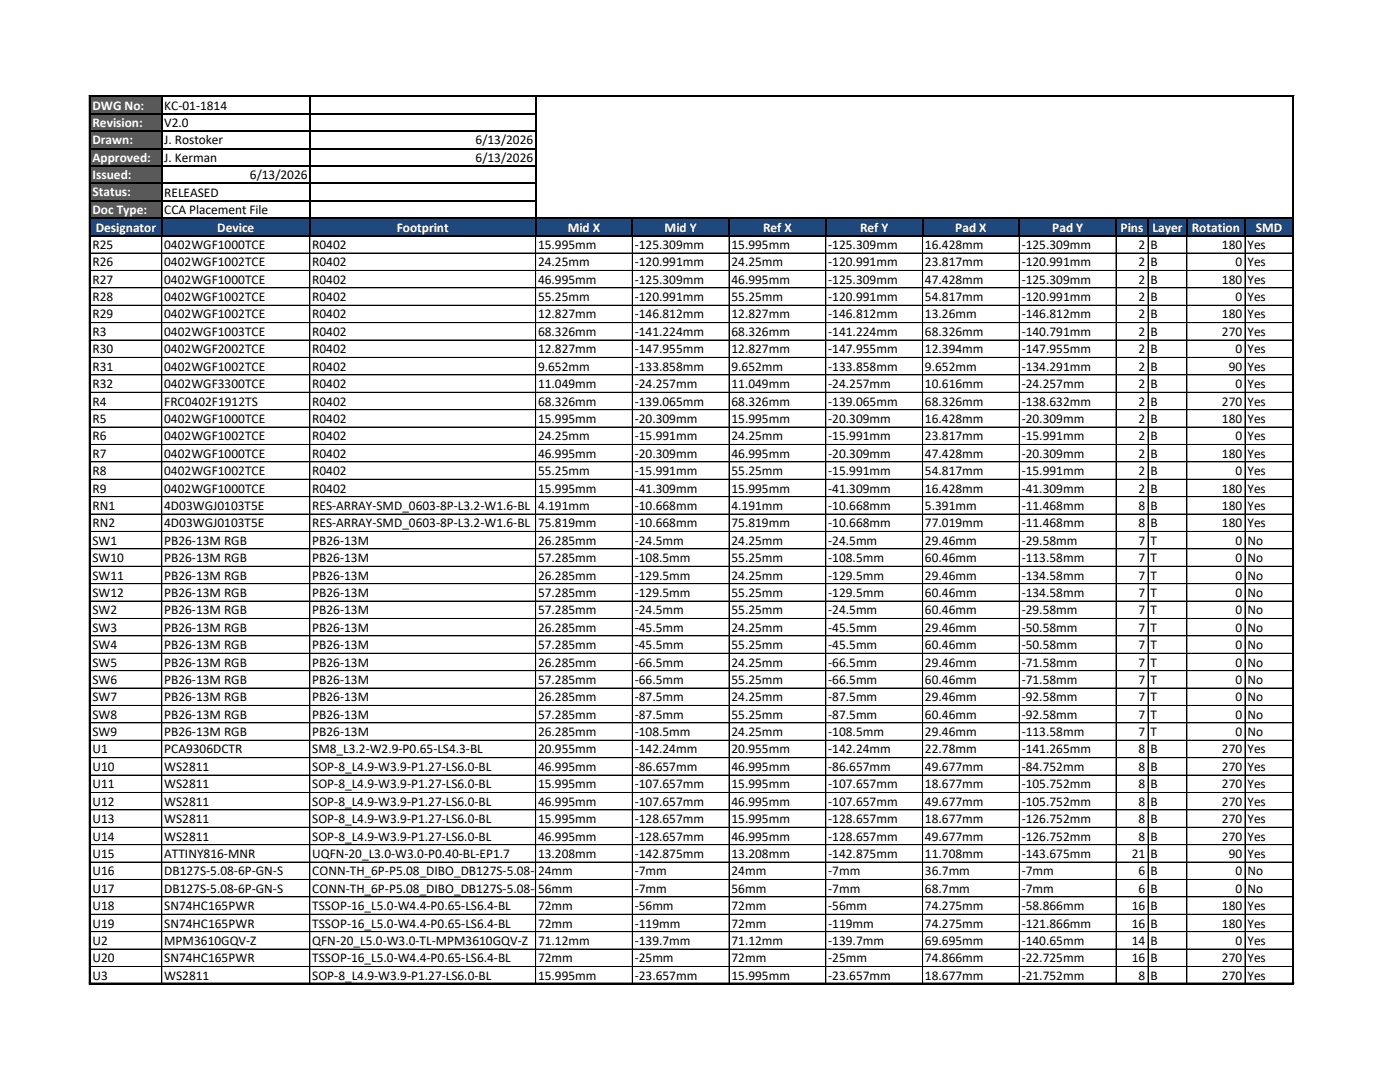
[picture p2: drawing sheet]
<svg xmlns="http://www.w3.org/2000/svg" width="279mm" height="216mm" viewBox="0 0 279 216" stroke-linecap="round" stroke-linejoin="round" font-family="sans-serif">
<defs><g id="words">
<g font-size="2.7" fill="#fff">
<text x="18.5" y="21.9">DWG No:</text>
<text x="18.5" y="25.4">Revision:</text>
<text x="18.5" y="28.8">Drawn:</text>
<text x="18.5" y="32.3">Approved:</text>
<text x="18.5" y="35.8">Issued:</text>
<text x="18.5" y="39.2">Status:</text>
<text x="18.5" y="42.7">Doc Type:</text>
<text x="19.1" y="46.2">Designator</text>
<text x="43.4" y="46.2">Device</text>
<text x="79.2" y="46.2">Footprint</text>
<text x="113.3" y="46.2">Mid X</text>
<text x="132.6" y="46.2">Mid Y</text>
<text x="152.3" y="46.2">Ref X</text>
<text x="171.6" y="46.2">Ref Y</text>
<text x="190.7" y="46.2">Pad X</text>
<text x="210" y="46.2">Pad Y</text>
<text x="223.6" y="46.2">Pins</text>
<text x="230" y="46.2">Layer</text>
<text x="237.9" y="46.2">Rotation</text>
<text x="250.6" y="46.2">SMD</text>
</g>
<g font-size="2.7">
<text x="32.8" y="21.9">KC-01-1814</text>
<text x="32.8" y="25.4">V2.0</text>
<text x="32.8" y="28.8">J. Rostoker</text>
<text x="94.9" y="28.8">6/13/2026</text>
<text x="32.8" y="32.3">J. Kerman</text>
<text x="49.9" y="35.7">6/13/2026</text>
<text x="94.9" y="32.3">6/13/2026</text>
<text x="32.8" y="39.3">RELEASED</text>
<text x="32.8" y="42.7">CCA Placement File</text>
<text x="18.5" y="49.7">R25</text>
<text x="18.5" y="53.1">R26</text>
<text x="32.8" y="49.7">0402WGF1000TCE</text>
<text x="32.8" y="53.1">0402WGF1002TCE</text>
<text x="62.3" y="49.7">R0402</text>
<text x="62.3" y="53.1">R0402</text>
<text x="107.4" y="49.7">15.995mm</text>
<text x="107.4" y="53.1">24.25mm</text>
<text x="126.7" y="49.7">-125.309mm</text>
<text x="126.7" y="53.1">-120.991mm</text>
<text x="146" y="49.7">15.995mm</text>
<text x="146" y="53.1">24.25mm</text>
<text x="165.3" y="49.7">-125.309mm</text>
<text x="165.3" y="53.1">-120.991mm</text>
<text x="184.6" y="49.7">16.428mm</text>
<text x="184.6" y="53.1">23.817mm</text>
<text x="203.9" y="49.7">-125.309mm</text>
<text x="203.9" y="53.1">-120.991mm</text>
<text x="227.2" y="49.7">2</text>
<text x="227.2" y="53.1">2</text>
<text x="229.6" y="49.7">B</text>
<text x="229.6" y="53.1">B</text>
<text x="243.9" y="49.7">180</text>
<text x="246.6" y="53.1">0</text>
<text x="249" y="49.7">Yes</text>
<text x="249" y="53.1">Yes</text>
<text x="18.5" y="56.6">R27</text>
<text x="32.8" y="56.6">0402WGF1000TCE</text>
<text x="62.3" y="56.6">R0402</text>
<text x="107.4" y="56.6">46.995mm</text>
<text x="126.7" y="56.6">-125.309mm</text>
<text x="146" y="56.6">46.995mm</text>
<text x="165.3" y="56.6">-125.309mm</text>
<text x="184.6" y="56.6">47.428mm</text>
<text x="203.9" y="56.6">-125.309mm</text>
<text x="227.2" y="56.6">2</text>
<text x="229.6" y="56.6">B</text>
<text x="243.9" y="56.6">180</text>
<text x="249" y="56.6">Yes</text>
<text x="18.5" y="60.1">R28</text>
<text x="18.5" y="63.5">R29</text>
<text x="32.8" y="60.1">0402WGF1002TCE</text>
<text x="32.8" y="63.5">0402WGF1002TCE</text>
<text x="62.3" y="60.1">R0402</text>
<text x="62.3" y="63.5">R0402</text>
<text x="107.4" y="60.1">55.25mm</text>
<text x="107.4" y="63.5">12.827mm</text>
<text x="126.7" y="60.1">-120.991mm</text>
<text x="126.7" y="63.5">-146.812mm</text>
<text x="146" y="60.1">55.25mm</text>
<text x="146" y="63.5">12.827mm</text>
<text x="165.3" y="60.1">-120.991mm</text>
<text x="165.3" y="63.5">-146.812mm</text>
<text x="184.6" y="60.1">54.817mm</text>
<text x="184.6" y="63.5">13.26mm</text>
<text x="203.9" y="60.1">-120.991mm</text>
<text x="203.9" y="63.5">-146.812mm</text>
<text x="227.2" y="60.1">2</text>
<text x="227.2" y="63.5">2</text>
<text x="229.6" y="60.1">B</text>
<text x="229.6" y="63.5">B</text>
<text x="243.9" y="63.5">180</text>
<text x="246.6" y="60.1">0</text>
<text x="249" y="60.1">Yes</text>
<text x="249" y="63.5">Yes</text>
<text x="18.5" y="67">R3</text>
<text x="18.5" y="70.5">R30</text>
<text x="32.8" y="67">0402WGF1003TCE</text>
<text x="32.8" y="70.5">0402WGF2002TCE</text>
<text x="62.3" y="67">R0402</text>
<text x="62.3" y="70.5">R0402</text>
<text x="107.4" y="67">68.326mm</text>
<text x="107.4" y="70.5">12.827mm</text>
<text x="126.7" y="67">-141.224mm</text>
<text x="126.7" y="70.5">-147.955mm</text>
<text x="146" y="67">68.326mm</text>
<text x="146" y="70.5">12.827mm</text>
<text x="165.3" y="67">-141.224mm</text>
<text x="165.3" y="70.5">-147.955mm</text>
<text x="184.6" y="67">68.326mm</text>
<text x="184.6" y="70.5">12.394mm</text>
<text x="203.9" y="67">-140.791mm</text>
<text x="203.9" y="70.5">-147.955mm</text>
<text x="227.2" y="67">2</text>
<text x="227.2" y="70.5">2</text>
<text x="229.6" y="67">B</text>
<text x="229.6" y="70.5">B</text>
<text x="243.9" y="67">270</text>
<text x="246.6" y="70.5">0</text>
<text x="249" y="67">Yes</text>
<text x="249" y="70.5">Yes</text>
<text x="18.5" y="74">R31</text>
<text x="18.5" y="77.4">R32</text>
<text x="32.8" y="74">0402WGF1002TCE</text>
<text x="32.8" y="77.4">0402WGF3300TCE</text>
<text x="62.3" y="74">R0402</text>
<text x="62.3" y="77.4">R0402</text>
<text x="107.4" y="74">9.652mm</text>
<text x="107.4" y="77.4">11.049mm</text>
<text x="126.7" y="74">-133.858mm</text>
<text x="126.7" y="77.4">-24.257mm</text>
<text x="146" y="74">9.652mm</text>
<text x="146" y="77.4">11.049mm</text>
<text x="165.3" y="74">-133.858mm</text>
<text x="165.3" y="77.4">-24.257mm</text>
<text x="184.6" y="74">9.652mm</text>
<text x="184.6" y="77.4">10.616mm</text>
<text x="203.9" y="74">-134.291mm</text>
<text x="203.9" y="77.4">-24.257mm</text>
<text x="227.2" y="74">2</text>
<text x="227.2" y="77.4">2</text>
<text x="229.6" y="74">B</text>
<text x="229.6" y="77.4">B</text>
<text x="245.2" y="74">90</text>
<text x="246.6" y="77.4">0</text>
<text x="249" y="74">Yes</text>
<text x="249" y="77.4">Yes</text>
<text x="18.5" y="80.9">R4</text>
<text x="32.8" y="80.9">FRC0402F1912TS</text>
<text x="62.3" y="80.9">R0402</text>
<text x="107.4" y="80.9">68.326mm</text>
<text x="126.7" y="80.9">-139.065mm</text>
<text x="146" y="80.9">68.326mm</text>
<text x="165.3" y="80.9">-139.065mm</text>
<text x="184.6" y="80.9">68.326mm</text>
<text x="203.9" y="80.9">-138.632mm</text>
<text x="227.2" y="80.9">2</text>
<text x="229.6" y="80.9">B</text>
<text x="243.9" y="80.9">270</text>
<text x="249" y="80.9">Yes</text>
<text x="18.5" y="84.4">R5</text>
<text x="18.5" y="87.9">R6</text>
<text x="32.8" y="84.4">0402WGF1000TCE</text>
<text x="32.8" y="87.9">0402WGF1002TCE</text>
<text x="62.3" y="84.4">R0402</text>
<text x="62.3" y="87.9">R0402</text>
<text x="107.4" y="84.4">15.995mm</text>
<text x="107.4" y="87.9">24.25mm</text>
<text x="126.7" y="84.4">-20.309mm</text>
<text x="126.7" y="87.9">-15.991mm</text>
<text x="146" y="84.4">15.995mm</text>
<text x="146" y="87.9">24.25mm</text>
<text x="165.3" y="84.4">-20.309mm</text>
<text x="165.3" y="87.9">-15.991mm</text>
<text x="184.6" y="84.4">16.428mm</text>
<text x="184.6" y="87.9">23.817mm</text>
<text x="203.9" y="84.4">-20.309mm</text>
<text x="203.9" y="87.9">-15.991mm</text>
<text x="227.2" y="84.4">2</text>
<text x="227.2" y="87.9">2</text>
<text x="229.6" y="84.4">B</text>
<text x="229.6" y="87.9">B</text>
<text x="243.9" y="84.4">180</text>
<text x="246.6" y="87.9">0</text>
<text x="249" y="84.4">Yes</text>
<text x="249" y="87.9">Yes</text>
<text x="18.5" y="91.3">R7</text>
<text x="18.5" y="94.8">R8</text>
<text x="32.8" y="91.3">0402WGF1000TCE</text>
<text x="32.8" y="94.8">0402WGF1002TCE</text>
<text x="62.3" y="91.3">R0402</text>
<text x="62.3" y="94.8">R0402</text>
<text x="107.4" y="91.3">46.995mm</text>
<text x="107.4" y="94.8">55.25mm</text>
<text x="126.7" y="91.3">-20.309mm</text>
<text x="126.7" y="94.8">-15.991mm</text>
<text x="146" y="91.3">46.995mm</text>
<text x="146" y="94.8">55.25mm</text>
<text x="165.3" y="91.3">-20.309mm</text>
<text x="165.3" y="94.8">-15.991mm</text>
<text x="184.6" y="91.3">47.428mm</text>
<text x="184.6" y="94.8">54.817mm</text>
<text x="203.9" y="91.3">-20.309mm</text>
<text x="203.9" y="94.8">-15.991mm</text>
<text x="227.2" y="91.3">2</text>
<text x="227.2" y="94.8">2</text>
<text x="229.6" y="91.3">B</text>
<text x="229.6" y="94.8">B</text>
<text x="243.9" y="91.3">180</text>
<text x="246.6" y="94.8">0</text>
<text x="249" y="91.3">Yes</text>
<text x="249" y="94.8">Yes</text>
<text x="18.5" y="98.3">R9</text>
<text x="18.5" y="101.7">RN1</text>
<text x="32.8" y="98.3">0402WGF1000TCE</text>
<text x="32.8" y="101.7">4D03WGJ0103T5E</text>
<text x="62.3" y="98.3">R0402</text>
<text x="62.3" y="101.7">RES-ARRAY-SMD_0603-8P-L3.2-W1.6-BL</text>
<text x="107.4" y="98.3">15.995mm</text>
<text x="107.4" y="101.7">4.191mm</text>
<text x="126.7" y="98.3">-41.309mm</text>
<text x="126.7" y="101.7">-10.668mm</text>
<text x="146" y="98.3">15.995mm</text>
<text x="146" y="101.7">4.191mm</text>
<text x="165.3" y="98.3">-41.309mm</text>
<text x="165.3" y="101.7">-10.668mm</text>
<text x="184.6" y="98.3">16.428mm</text>
<text x="184.6" y="101.7">5.391mm</text>
<text x="203.9" y="98.3">-41.309mm</text>
<text x="203.9" y="101.7">-11.468mm</text>
<text x="227.2" y="98.3">2</text>
<text x="227.2" y="101.7">8</text>
<text x="229.6" y="98.3">B</text>
<text x="229.6" y="101.7">B</text>
<text x="243.9" y="98.3">180</text>
<text x="243.9" y="101.7">180</text>
<text x="249" y="98.3">Yes</text>
<text x="249" y="101.7">Yes</text>
<text x="18.5" y="105.2">RN2</text>
<text x="32.8" y="105.2">4D03WGJ0103T5E</text>
<text x="62.3" y="105.2">RES-ARRAY-SMD_0603-8P-L3.2-W1.6-BL</text>
<text x="107.4" y="105.2">75.819mm</text>
<text x="126.7" y="105.2">-10.668mm</text>
<text x="146" y="105.2">75.819mm</text>
<text x="165.3" y="105.2">-10.668mm</text>
<text x="184.6" y="105.2">77.019mm</text>
<text x="203.9" y="105.2">-11.468mm</text>
<text x="227.2" y="105.2">8</text>
<text x="229.6" y="105.2">B</text>
<text x="243.9" y="105.2">180</text>
<text x="249" y="105.2">Yes</text>
<text x="18.5" y="108.7">SW1</text>
<text x="18.5" y="112.2">SW10</text>
<text x="32.8" y="108.7">PB26-13M RGB</text>
<text x="32.8" y="112.2">PB26-13M RGB</text>
<text x="62.3" y="108.7">PB26-13M</text>
<text x="62.3" y="112.2">PB26-13M</text>
<text x="107.4" y="108.7">26.285mm</text>
<text x="107.4" y="112.2">57.285mm</text>
<text x="126.7" y="108.7">-24.5mm</text>
<text x="126.7" y="112.2">-108.5mm</text>
<text x="146" y="108.7">24.25mm</text>
<text x="146" y="112.2">55.25mm</text>
<text x="165.3" y="108.7">-24.5mm</text>
<text x="165.3" y="112.2">-108.5mm</text>
<text x="184.6" y="108.7">29.46mm</text>
<text x="184.6" y="112.2">60.46mm</text>
<text x="203.9" y="108.7">-29.58mm</text>
<text x="203.9" y="112.2">-113.58mm</text>
<text x="227.2" y="108.7">7</text>
<text x="227.2" y="112.2">7</text>
<text x="229.6" y="108.7">T</text>
<text x="229.6" y="112.2">T</text>
<text x="246.6" y="108.7">0</text>
<text x="246.6" y="112.2">0</text>
<text x="249" y="108.7">No</text>
<text x="249" y="112.2">No</text>
<text x="18.5" y="115.6">SW11</text>
<text x="18.5" y="119.1">SW12</text>
<text x="32.8" y="115.6">PB26-13M RGB</text>
<text x="32.8" y="119.1">PB26-13M RGB</text>
<text x="62.3" y="115.6">PB26-13M</text>
<text x="62.3" y="119.1">PB26-13M</text>
<text x="107.4" y="115.6">26.285mm</text>
<text x="107.4" y="119.1">57.285mm</text>
<text x="126.7" y="115.6">-129.5mm</text>
<text x="126.7" y="119.1">-129.5mm</text>
<text x="146" y="115.6">24.25mm</text>
<text x="146" y="119.1">55.25mm</text>
<text x="165.3" y="115.6">-129.5mm</text>
<text x="165.3" y="119.1">-129.5mm</text>
<text x="184.6" y="115.6">29.46mm</text>
<text x="184.6" y="119.1">60.46mm</text>
<text x="203.9" y="115.6">-134.58mm</text>
<text x="203.9" y="119.1">-134.58mm</text>
<text x="227.2" y="115.6">7</text>
<text x="227.2" y="119.1">7</text>
<text x="229.6" y="115.6">T</text>
<text x="229.6" y="119.1">T</text>
<text x="246.6" y="115.6">0</text>
<text x="246.6" y="119.1">0</text>
<text x="249" y="115.6">No</text>
<text x="249" y="119.1">No</text>
<text x="18.5" y="122.6">SW2</text>
<text x="32.8" y="122.6">PB26-13M RGB</text>
<text x="62.3" y="122.6">PB26-13M</text>
<text x="107.4" y="122.6">57.285mm</text>
<text x="126.7" y="122.6">-24.5mm</text>
<text x="146" y="122.6">55.25mm</text>
<text x="165.3" y="122.6">-24.5mm</text>
<text x="184.6" y="122.6">60.46mm</text>
<text x="203.9" y="122.6">-29.58mm</text>
<text x="227.2" y="122.6">7</text>
<text x="229.6" y="122.6">T</text>
<text x="246.6" y="122.6">0</text>
<text x="249" y="122.6">No</text>
<text x="18.5" y="126.1">SW3</text>
<text x="18.5" y="129.5">SW4</text>
<text x="32.8" y="126.1">PB26-13M RGB</text>
<text x="32.8" y="129.5">PB26-13M RGB</text>
<text x="62.3" y="126.1">PB26-13M</text>
<text x="62.3" y="129.5">PB26-13M</text>
<text x="107.4" y="126.1">26.285mm</text>
<text x="107.4" y="129.5">57.285mm</text>
<text x="126.7" y="126.1">-45.5mm</text>
<text x="126.7" y="129.5">-45.5mm</text>
<text x="146" y="126.1">24.25mm</text>
<text x="146" y="129.5">55.25mm</text>
<text x="165.3" y="126.1">-45.5mm</text>
<text x="165.3" y="129.5">-45.5mm</text>
<text x="184.6" y="126.1">29.46mm</text>
<text x="184.6" y="129.5">60.46mm</text>
<text x="203.9" y="126.1">-50.58mm</text>
<text x="203.9" y="129.5">-50.58mm</text>
<text x="227.2" y="126.1">7</text>
<text x="227.2" y="129.5">7</text>
<text x="229.6" y="126.1">T</text>
<text x="229.6" y="129.5">T</text>
<text x="246.6" y="126.1">0</text>
<text x="246.6" y="129.5">0</text>
<text x="249" y="126.1">No</text>
<text x="249" y="129.5">No</text>
<text x="18.5" y="133">SW5</text>
<text x="18.5" y="136.5">SW6</text>
<text x="32.8" y="133">PB26-13M RGB</text>
<text x="32.8" y="136.5">PB26-13M RGB</text>
<text x="62.3" y="133">PB26-13M</text>
<text x="62.3" y="136.5">PB26-13M</text>
<text x="107.4" y="133">26.285mm</text>
<text x="107.4" y="136.5">57.285mm</text>
<text x="126.7" y="133">-66.5mm</text>
<text x="126.7" y="136.5">-66.5mm</text>
<text x="146" y="133">24.25mm</text>
<text x="146" y="136.5">55.25mm</text>
<text x="165.3" y="133">-66.5mm</text>
<text x="165.3" y="136.5">-66.5mm</text>
<text x="184.6" y="133">29.46mm</text>
<text x="184.6" y="136.5">60.46mm</text>
<text x="203.9" y="133">-71.58mm</text>
<text x="203.9" y="136.5">-71.58mm</text>
<text x="227.2" y="133">7</text>
<text x="227.2" y="136.5">7</text>
<text x="229.6" y="133">T</text>
<text x="229.6" y="136.5">T</text>
<text x="246.6" y="133">0</text>
<text x="246.6" y="136.5">0</text>
<text x="249" y="133">No</text>
<text x="249" y="136.5">No</text>
<text x="18.5" y="139.9">SW7</text>
<text x="18.5" y="143.4">SW8</text>
<text x="32.8" y="139.9">PB26-13M RGB</text>
<text x="32.8" y="143.4">PB26-13M RGB</text>
<text x="62.3" y="139.9">PB26-13M</text>
<text x="62.3" y="143.4">PB26-13M</text>
<text x="107.4" y="139.9">26.285mm</text>
<text x="107.4" y="143.4">57.285mm</text>
<text x="126.7" y="139.9">-87.5mm</text>
<text x="126.7" y="143.4">-87.5mm</text>
<text x="146" y="139.9">24.25mm</text>
<text x="146" y="143.4">55.25mm</text>
<text x="165.3" y="139.9">-87.5mm</text>
<text x="165.3" y="143.4">-87.5mm</text>
<text x="184.6" y="139.9">29.46mm</text>
<text x="184.6" y="143.4">60.46mm</text>
<text x="203.9" y="139.9">-92.58mm</text>
<text x="203.9" y="143.4">-92.58mm</text>
<text x="227.2" y="139.9">7</text>
<text x="227.2" y="143.4">7</text>
<text x="229.6" y="139.9">T</text>
<text x="229.6" y="143.4">T</text>
<text x="246.6" y="139.9">0</text>
<text x="246.6" y="143.4">0</text>
<text x="249" y="139.9">No</text>
<text x="249" y="143.4">No</text>
<text x="18.5" y="146.9">SW9</text>
<text x="32.8" y="146.9">PB26-13M RGB</text>
<text x="62.3" y="146.9">PB26-13M</text>
<text x="107.4" y="146.9">26.285mm</text>
<text x="126.7" y="146.9">-108.5mm</text>
<text x="146" y="146.9">24.25mm</text>
<text x="165.3" y="146.9">-108.5mm</text>
<text x="184.6" y="146.9">29.46mm</text>
<text x="203.9" y="146.9">-113.58mm</text>
<text x="227.2" y="146.9">7</text>
<text x="229.6" y="146.9">T</text>
<text x="246.6" y="146.9">0</text>
<text x="249" y="146.9">No</text>
<text x="18.5" y="150.4">U1</text>
<text x="18.5" y="153.8">U10</text>
<text x="32.8" y="150.4">PCA9306DCTR</text>
<text x="32.8" y="153.8">WS2811</text>
<text x="62.3" y="150.4">SM8_L3.2-W2.9-P0.65-LS4.3-BL</text>
<text x="62.3" y="153.8">SOP-8_L4.9-W3.9-P1.27-LS6.0-BL</text>
<text x="107.4" y="150.4">20.955mm</text>
<text x="107.4" y="153.8">46.995mm</text>
<text x="126.7" y="150.4">-142.24mm</text>
<text x="126.7" y="153.8">-86.657mm</text>
<text x="146" y="150.4">20.955mm</text>
<text x="146" y="153.8">46.995mm</text>
<text x="165.3" y="150.4">-142.24mm</text>
<text x="165.3" y="153.8">-86.657mm</text>
<text x="184.6" y="150.4">22.78mm</text>
<text x="184.6" y="153.8">49.677mm</text>
<text x="203.9" y="150.4">-141.265mm</text>
<text x="203.9" y="153.8">-84.752mm</text>
<text x="227.2" y="150.4">8</text>
<text x="227.2" y="153.8">8</text>
<text x="229.6" y="150.4">B</text>
<text x="229.6" y="153.8">B</text>
<text x="243.9" y="150.4">270</text>
<text x="243.9" y="153.8">270</text>
<text x="249" y="150.4">Yes</text>
<text x="249" y="153.8">Yes</text>
<text x="18.5" y="157.3">U11</text>
<text x="18.5" y="160.8">U12</text>
<text x="32.8" y="157.3">WS2811</text>
<text x="32.8" y="160.8">WS2811</text>
<text x="62.3" y="157.3">SOP-8_L4.9-W3.9-P1.27-LS6.0-BL</text>
<text x="62.3" y="160.8">SOP-8_L4.9-W3.9-P1.27-LS6.0-BL</text>
<text x="107.4" y="157.3">15.995mm</text>
<text x="107.4" y="160.8">46.995mm</text>
<text x="126.7" y="157.3">-107.657mm</text>
<text x="126.7" y="160.8">-107.657mm</text>
<text x="146" y="157.3">15.995mm</text>
<text x="146" y="160.8">46.995mm</text>
<text x="165.3" y="157.3">-107.657mm</text>
<text x="165.3" y="160.8">-107.657mm</text>
<text x="184.6" y="157.3">18.677mm</text>
<text x="184.6" y="160.8">49.677mm</text>
<text x="203.9" y="157.3">-105.752mm</text>
<text x="203.9" y="160.8">-105.752mm</text>
<text x="227.2" y="157.3">8</text>
<text x="227.2" y="160.8">8</text>
<text x="229.6" y="157.3">B</text>
<text x="229.6" y="160.8">B</text>
<text x="243.9" y="157.3">270</text>
<text x="243.9" y="160.8">270</text>
<text x="249" y="157.3">Yes</text>
<text x="249" y="160.8">Yes</text>
<text x="18.5" y="164.2">U13</text>
<text x="18.5" y="167.7">U14</text>
<text x="32.8" y="164.2">WS2811</text>
<text x="32.8" y="167.7">WS2811</text>
<text x="62.3" y="164.2">SOP-8_L4.9-W3.9-P1.27-LS6.0-BL</text>
<text x="62.3" y="167.7">SOP-8_L4.9-W3.9-P1.27-LS6.0-BL</text>
<text x="107.4" y="164.2">15.995mm</text>
<text x="107.4" y="167.7">46.995mm</text>
<text x="126.7" y="164.2">-128.657mm</text>
<text x="126.7" y="167.7">-128.657mm</text>
<text x="146" y="164.2">15.995mm</text>
<text x="146" y="167.7">46.995mm</text>
<text x="165.3" y="164.2">-128.657mm</text>
<text x="165.3" y="167.7">-128.657mm</text>
<text x="184.6" y="164.2">18.677mm</text>
<text x="184.6" y="167.7">49.677mm</text>
<text x="203.9" y="164.2">-126.752mm</text>
<text x="203.9" y="167.7">-126.752mm</text>
<text x="227.2" y="164.2">8</text>
<text x="227.2" y="167.7">8</text>
<text x="229.6" y="164.2">B</text>
<text x="229.6" y="167.7">B</text>
<text x="243.9" y="164.2">270</text>
<text x="243.9" y="167.7">270</text>
<text x="249" y="164.2">Yes</text>
<text x="249" y="167.7">Yes</text>
<text x="18.5" y="171.2">U15</text>
<text x="32.8" y="171.2">ATTINY816-MNR</text>
<text x="62.3" y="171.2">UQFN-20_L3.0-W3.0-P0.40-BL-EP1.7</text>
<text x="107.4" y="171.2">13.208mm</text>
<text x="126.7" y="171.2">-142.875mm</text>
<text x="146" y="171.2">13.208mm</text>
<text x="165.3" y="171.2">-142.875mm</text>
<text x="184.6" y="171.2">11.708mm</text>
<text x="203.9" y="171.2">-143.675mm</text>
<text x="225.9" y="171.2">21</text>
<text x="229.6" y="171.2">B</text>
<text x="245.2" y="171.2">90</text>
<text x="249" y="171.2">Yes</text>
<text x="18.5" y="174.7">U16</text>
<text x="18.5" y="178.1">U17</text>
<text x="32.8" y="174.7">DB127S-5.08-6P-GN-S</text>
<text x="32.8" y="178.1">DB127S-5.08-6P-GN-S</text>
<text x="62.3" y="174.7">CONN-TH_6P-P5.08_DIBO_DB127S-5.08-6P-GN</text>
<text x="62.3" y="178.1">CONN-TH_6P-P5.08_DIBO_DB127S-5.08-6P-GN</text>
<text x="107.4" y="174.7">24mm</text>
<text x="107.4" y="178.1">56mm</text>
<text x="126.7" y="174.7">-7mm</text>
<text x="126.7" y="178.1">-7mm</text>
<text x="146" y="174.7">24mm</text>
<text x="146" y="178.1">56mm</text>
<text x="165.3" y="174.7">-7mm</text>
<text x="165.3" y="178.1">-7mm</text>
<text x="184.6" y="174.7">36.7mm</text>
<text x="184.6" y="178.1">68.7mm</text>
<text x="203.9" y="174.7">-7mm</text>
<text x="203.9" y="178.1">-7mm</text>
<text x="227.2" y="174.7">6</text>
<text x="227.2" y="178.1">6</text>
<text x="229.6" y="174.7">B</text>
<text x="229.6" y="178.1">B</text>
<text x="246.6" y="174.7">0</text>
<text x="246.6" y="178.1">0</text>
<text x="249" y="174.7">No</text>
<text x="249" y="178.1">No</text>
<text x="18.5" y="181.6">U18</text>
<text x="18.5" y="185.1">U19</text>
<text x="32.8" y="181.6">SN74HC165PWR</text>
<text x="32.8" y="185.1">SN74HC165PWR</text>
<text x="62.3" y="181.6">TSSOP-16_L5.0-W4.4-P0.65-LS6.4-BL</text>
<text x="62.3" y="185.1">TSSOP-16_L5.0-W4.4-P0.65-LS6.4-BL</text>
<text x="107.4" y="181.6">72mm</text>
<text x="107.4" y="185.1">72mm</text>
<text x="126.7" y="181.6">-56mm</text>
<text x="126.7" y="185.1">-119mm</text>
<text x="146" y="181.6">72mm</text>
<text x="146" y="185.1">72mm</text>
<text x="165.3" y="181.6">-56mm</text>
<text x="165.3" y="185.1">-119mm</text>
<text x="184.6" y="181.6">74.275mm</text>
<text x="184.6" y="185.1">74.275mm</text>
<text x="203.9" y="181.6">-58.866mm</text>
<text x="203.9" y="185.1">-121.866mm</text>
<text x="225.9" y="181.6">16</text>
<text x="225.9" y="185.1">16</text>
<text x="229.6" y="181.6">B</text>
<text x="229.6" y="185.1">B</text>
<text x="243.9" y="181.6">180</text>
<text x="243.9" y="185.1">180</text>
<text x="249" y="181.6">Yes</text>
<text x="249" y="185.1">Yes</text>
<text x="18.5" y="188.5">U2</text>
<text x="32.8" y="188.5">MPM3610GQV-Z</text>
<text x="62.3" y="188.5">QFN-20_L5.0-W3.0-TL-MPM3610GQV-Z</text>
<text x="107.4" y="188.5">71.12mm</text>
<text x="126.7" y="188.5">-139.7mm</text>
<text x="146" y="188.5">71.12mm</text>
<text x="165.3" y="188.5">-139.7mm</text>
<text x="184.6" y="188.5">69.695mm</text>
<text x="203.9" y="188.5">-140.65mm</text>
<text x="225.9" y="188.5">14</text>
<text x="229.6" y="188.5">B</text>
<text x="246.6" y="188.5">0</text>
<text x="249" y="188.5">Yes</text>
<text x="18.5" y="192">U20</text>
<text x="18.5" y="195.5">U3</text>
<text x="32.8" y="192">SN74HC165PWR</text>
<text x="32.8" y="195.5">WS2811</text>
<text x="62.3" y="192">TSSOP-16_L5.0-W4.4-P0.65-LS6.4-BL</text>
<text x="62.3" y="195.5">SOP-8_L4.9-W3.9-P1.27-LS6.0-BL</text>
<text x="107.4" y="192">72mm</text>
<text x="107.4" y="195.5">15.995mm</text>
<text x="126.7" y="192">-25mm</text>
<text x="126.7" y="195.5">-23.657mm</text>
<text x="146" y="192">72mm</text>
<text x="146" y="195.5">15.995mm</text>
<text x="165.3" y="192">-25mm</text>
<text x="165.3" y="195.5">-23.657mm</text>
<text x="184.6" y="192">74.866mm</text>
<text x="184.6" y="195.5">18.677mm</text>
<text x="203.9" y="192">-22.725mm</text>
<text x="203.9" y="195.5">-21.752mm</text>
<text x="225.9" y="192">16</text>
<text x="227.2" y="195.5">8</text>
<text x="229.6" y="192">B</text>
<text x="229.6" y="195.5">B</text>
<text x="243.9" y="192">270</text>
<text x="243.9" y="195.5">270</text>
<text x="249" y="192">Yes</text>
<text x="249" y="195.5">Yes</text>
</g>
</g></defs>
<path d="M18.1 19.3h14.2v24.3h-14.2z" fill-rule="evenodd" fill="#595959"/>
<path d="M18.1 43.5h239.9v3.5h-239.9z" fill-rule="evenodd" fill="#1f497d"/>
<g fill="none" stroke="#000" stroke-width=".2">
<path d="M107 19.3h-88.9v27.8M258 19.1v177.3M258.1 19.3v24.1M258.2 19.1h-240.4v177.3M18.1 54h240M18.1 57.4h240M32.3 47.1v149.2M61.8 47.1v149.2M106.9 47.1v149.2M126.2 47.1v149.2M145.5 47.1v149.2M164.8 47.1v149.2"/>
<path d="M184.1 47.1v149.2M203.4 47.1v149.2M222.7 47.1v149.2M229.1 47.1v149.2M236.9 47.1v149.2M248.5 47.1v149.2M258.1 50.5h-240M258.1 47.1v149.2M18.1 60.9h240M18.1 64.4h240M18.1 67.8h240M18.1 71.3h240"/>
<path d="M18.1 78.3h240M258.1 74.8h-240M18.1 81.7h240M18.1 85.2h240M18.1 88.7h240M18.1 92.2h240M18.1 95.6h240M258.1 99.1h-240M18.1 106h240M18.1 119.9h240M258.1 102.6h-240M258.1 109.5h-240"/>
<path d="M258.1 113h-240M258.1 116.5h-240M18.1 123.4h240M18.1 126.9h240M18.1 130.3h240M18.1 133.8h240M18.1 137.3h240M18.1 140.8h240M18.1 151.2h240M18.1 154.7h240M18.1 158.1h240M258.1 144.2h-240"/>
<path d="M258.1 147.7h-240M18.1 165.1h240M18.1 168.5h240M18.1 172h240M258.1 161.6h-240M258.1 175.5h-240M258.1 179h-240M17.8 196.2h240.4M18.1 182.4h240M18.1 189.4h240M18.1 196.3h240M258.1 185.9h-240"/>
<path d="M258.1 192.8h-240"/>
</g>
<g fill="none" stroke="#000" stroke-width=".21">
<path d="M32.3 19.3v27.8M61.8 19.3v27.8M106.9 19.3v27.8M18.1 22.7h88.9M18.1 26.2h88.9M18.1 29.7h88.9M18.1 33.1h88.9M18.1 36.6h88.9M18.1 40.1h88.9M18.1 43.5h240.1M18.1 47h240.1M126.2 43.7v3.4"/>
<path d="M145.5 43.7v3.4M164.8 43.7v3.4M184.1 43.7v3.4M203.4 43.7v3.4M222.7 43.7v3.4M229.1 43.7v3.4M236.9 43.7v3.4M248.5 43.7v3.4M258.1 43.7v3.4"/>
</g>
<path d="M17.8 19.2h240.5M18 19v177.5M258.1 19v177.5M17.8 196.3h240.5" fill="none" stroke="#000" stroke-width=".34"/>
<use href="#words"/>
</svg>
